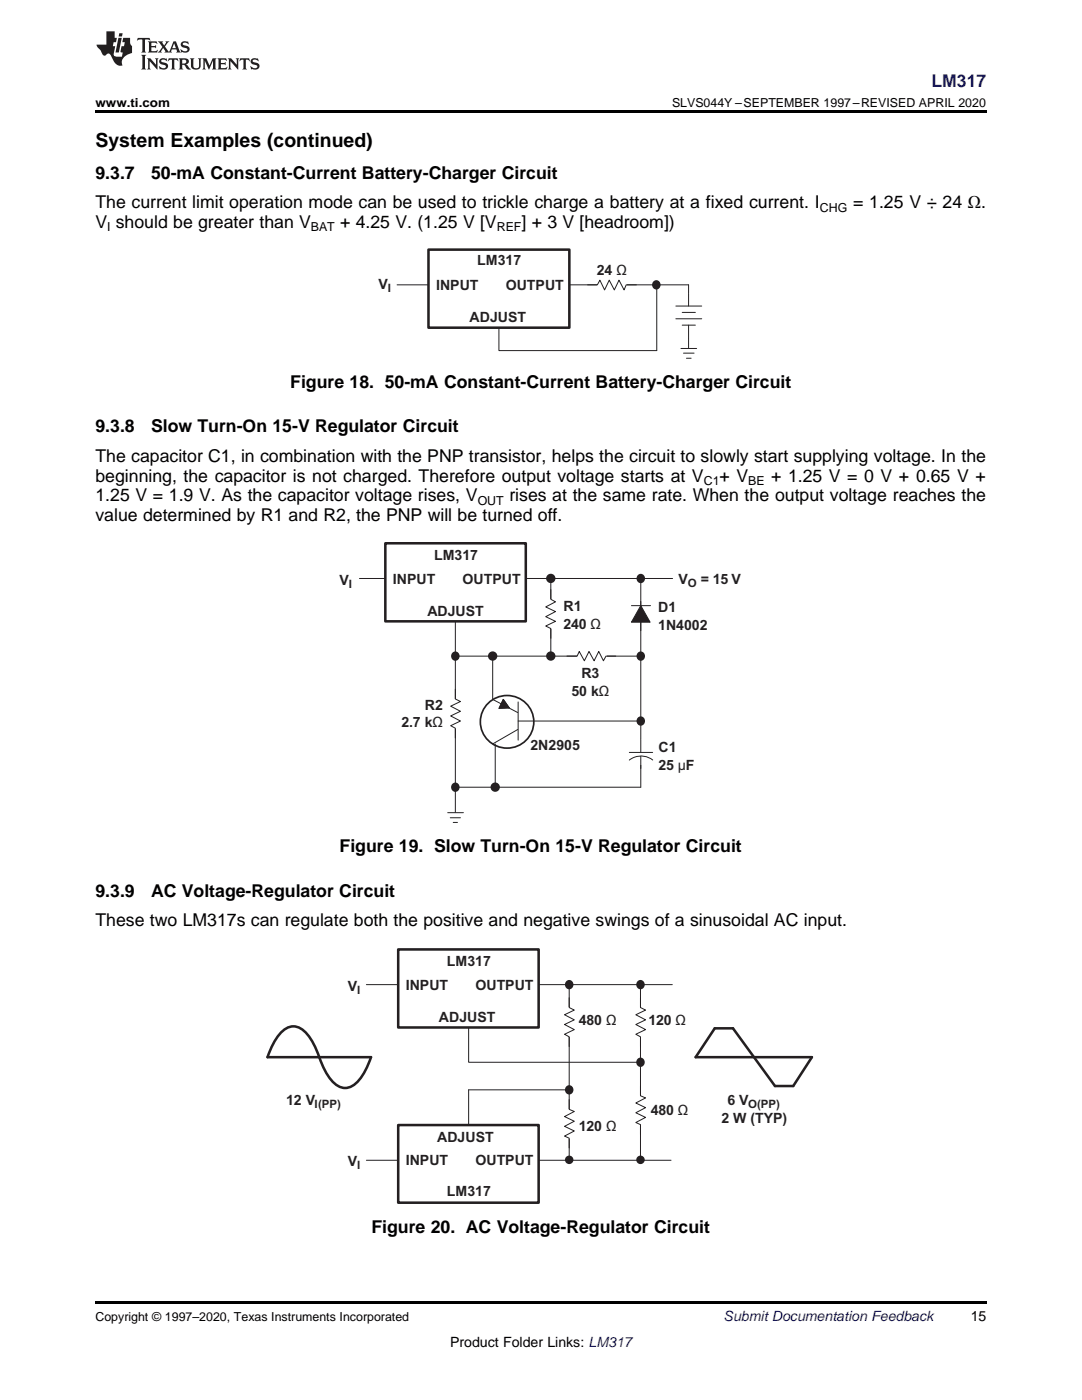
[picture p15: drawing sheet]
<svg xmlns="http://www.w3.org/2000/svg" width="216mm" height="279mm" viewBox="0 0 216 279" stroke-linecap="round" stroke-linejoin="round" font-family="sans-serif">
<defs><g id="words">
<text font-size="3.9" x="19" y="29.3">System Examples (continued)</text>
<text font-size="3.5" fill="#00f" x="185.8" y="17.3">LM317</text>
<g font-size="3.5">
<text x="19" y="35.6">9.3.7</text>
<text x="30.1" y="35.6">50-mA Constant-Current Battery-Charger Circuit</text>
<text x="19" y="41.6">The current limit operation mode can be used to trickle charge a battery at a fixed current. I</text>
<text x="170.2" y="41.6">= 1.25 V ÷ 24 Ω.</text>
<text x="19" y="45.5">V should be greater than V</text>
<text x="67.9" y="45.5">+ 4.25 V. (1.25 V [V</text>
<text x="104.1" y="45.5">] + 3 V [headroom])</text>
<text x="57.9" y="77.4">Figure 18. 50-mA Constant-Current Battery-Charger Circuit</text>
<text x="19" y="86.3">9.3.8</text>
<text x="30.1" y="86.3">Slow Turn-On 15-V Regulator Circuit</text>
<text x="19" y="92.3">The capacitor C1, in combination with the PNP transistor, helps the circuit to slowly start supplying voltage. In the</text>
<text x="19" y="96.1">beginning, the capacitor is not charged. Therefore output voltage starts at V</text>
<text x="19" y="100">1.25 V = 1.9 V. As the capacitor voltage rises, V</text>
<text x="101.6" y="100">rises at the same rate. When the output voltage reaches the</text>
<text x="143.6" y="96.1">+ V</text>
<text x="153.9" y="96.1">+ 1.25 V = 0 V + 0.65 V +</text>
<text x="19" y="103.9">value determined by R1 and R2, the PNP will be turned off.</text>
<text x="67.8" y="170">Figure 19. Slow Turn-On 15-V Regulator Circuit</text>
<text x="19" y="178.9">9.3.9</text>
<text x="30.1" y="178.9">AC Voltage-Regulator Circuit</text>
<text x="19" y="184.9">These two LM317s can regulate both the positive and negative swings of a sinusoidal AC input.</text>
<text x="74.1" y="246.1">Figure 20. AC Voltage-Regulator Circuit</text>
</g>
<g font-size="2.8" fill="#241f21">
<text x="95.2" y="53">LM317</text>
<text x="75.5" y="57.7">V</text>
<text x="87" y="57.9">INPUT</text>
<text x="100.9" y="57.9">OUTPUT</text>
<text x="119.1" y="54.8">24 Ω</text>
<text x="93.7" y="64.3">ADJUST</text>
<text x="86.6" y="111.8">LM317</text>
<text x="67.7" y="116.7">V</text>
<text x="78.4" y="116.5">INPUT</text>
<text x="92.3" y="116.5">OUTPUT</text>
<text x="135.4" y="116.6">V</text>
<text x="139.8" y="116.6">= 15 V</text>
<text x="85.3" y="122.9">ADJUST</text>
<text x="112.4" y="122">R1</text>
<text x="112.4" y="125.5">240 Ω</text>
<text x="131.3" y="122.1">D1</text>
<text x="131.3" y="125.7">1N4002</text>
<text x="116" y="135.3">R3</text>
<text x="84.8" y="141.6">R2</text>
<text x="114.1" y="138.8">50 kΩ</text>
<text x="80.1" y="145.2">2.7 kΩ</text>
<text x="105.8" y="149.7">2N2905</text>
<text x="131.4" y="150.1">C1</text>
<text x="131.4" y="153.6">25 µF</text>
<text x="69.4" y="197.8">V</text>
<text x="81" y="197.5">INPUT</text>
<text x="89.2" y="192.8">LM317</text>
<text x="94.9" y="197.5">OUTPUT</text>
<text x="87.6" y="204">ADJUST</text>
<text x="115.5" y="204.6">480 Ω</text>
<text x="129.4" y="204.6">120 Ω</text>
<text x="57.1" y="220.5">12 V</text>
<text x="145.2" y="220.5">6 V</text>
<text x="87.2" y="227.9">ADJUST</text>
<text x="115.5" y="225.8">120 Ω</text>
<text x="129.8" y="222.5">480 Ω</text>
<text x="144" y="224.1">2 W (TYP)</text>
<text x="69.4" y="232.7">V</text>
<text x="81" y="232.6">INPUT</text>
<text x="94.9" y="232.6">OUTPUT</text>
<text x="89.2" y="238.7">LM317</text>
</g>
<text font-size="2.8" fill="#0000c8" x="144.4" y="263.6">Submit Documentation Feedback</text>
<g font-size="2.8">
<text x="193.7" y="263.6">15</text>
<text x="89.8" y="268.9">Product Folder Links: LM317</text>
</g>
<g font-size="2.5">
<text x="19" y="21.4">www.ti.com</text>
<text x="134.1" y="21.4">SLVS044Y –SEPTEMBER 1997–REVISED APRIL 2020</text>
<text x="21.4" y="46.2">I</text>
<text x="62" y="46.2">BAT</text>
<text x="99.1" y="46.2">REF</text>
<text x="163.6" y="42.3">CHG</text>
<text x="95.3" y="100.7">OUT</text>
<text x="140.4" y="96.8">C1</text>
<text x="149.3" y="96.8">BE</text>
<text x="19" y="263.6">Copyright © 1997–2020, Texas Instruments Incorporated</text>
</g>
<g font-size="2.3" fill="#241f21">
<text x="77.4" y="58.3">I</text>
<text x="69.6" y="117.3">I</text>
<text x="137.3" y="117.1">O</text>
<text x="71.2" y="198.4">I</text>
<text x="62.8" y="221.1">I(PP)</text>
<text x="149.3" y="221.1">O(PP)</text>
<text x="71.2" y="233.3">I</text>
</g>
</g></defs>
<path d="M19 259.7h177.8v.5h-177.8z" fill="#000"/>
<path d="M73.1 196.5h6.4M107.5 196.5h26.7M113.6 196.5v34.6M93.5 205.1v6.9h34.1" fill="none" stroke="#241f21" stroke-width=".2"/>
<path d="M79.5 189.5h28v15.6h-28z" fill="none" stroke="#241f21" stroke-width=".51"/>
<circle cx="113.5" cy="196.5" r=".72" fill="#241f21"/>
<circle cx="113.5" cy="196.5" r=".72" fill="none" stroke="#241f21" stroke-width=".34"/>
<path d="M112.6 221.3h2v5.9h-2z" fill="#fff"/>
<path d="M127.8 196.5v35.5M113.6 219.4v2l1 .4-2 1 2 1-2 1 2 .9-2 1 1 .5v1.9" fill="none" stroke="#241f21" stroke-width=".2"/>
<circle cx="127.8" cy="212" r=".72" fill="#241f21"/>
<circle cx="127.8" cy="212" r=".72" fill="none" stroke="#241f21" stroke-width=".34"/>
<circle cx="127.8" cy="196.5" r=".72" fill="#241f21"/>
<circle cx="127.8" cy="196.5" r=".72" fill="none" stroke="#241f21" stroke-width=".34"/>
<path d="M126.9 218.6h1.9v5.8h-1.9z" fill="#fff"/>
<path d="M113.6 217.5h-20.1v7M127.8 216.7v2l1 .4-1.9 1 1.9 1-1.9 1 1.9 .9-1.9 1 .9 .4v2M73.1 231.6h6.4M107.5 231.6h26.4" fill="none" stroke="#241f21" stroke-width=".2"/>
<path d="M79.5 224.5h28v15.5h-28z" fill="none" stroke="#241f21" stroke-width=".51"/>
<circle cx="113.5" cy="217.5" r=".72" fill="#241f21"/>
<circle cx="113.5" cy="217.5" r=".72" fill="none" stroke="#241f21" stroke-width=".34"/>
<circle cx="127.8" cy="231.5" r=".68" fill="#241f21"/>
<circle cx="127.8" cy="231.5" r=".68" fill="none" stroke="#241f21" stroke-width=".34"/>
<circle cx="113.6" cy="231.5" r=".68" fill="#241f21"/>
<circle cx="113.6" cy="231.5" r=".68" fill="none" stroke="#241f21" stroke-width=".34"/>
<path d="M63.7 211a10.6 10.6 0 0 0 3.9 5.8 3.2 3.2 0 0 0 4.1-1.3 14.2 14.2 0 0 0 2.3-4.5h-20.6a10.6 10.6 0 0 1 3.9-5.8 3.2 3.2 0 0 1 4 1.2 14.1 14.1 0 0 1 2.4 4.6M142.6 205.2h3.7l8.3 11.5h3.7l3.7-5.7h-23.2z" fill="none" stroke="#241f21" stroke-width=".51"/>
<path d="M126.9 201.1h1.9v5.8h-1.9z" fill="#fff"/>
<path d="M127.8 199.1v2l1 .5-1.9 .9 1.9 1-1.9 1 1.9 1-1.9 .9 .9 .5v2" fill="none" stroke="#241f21" stroke-width=".2"/>
<path d="M112.6 201.1h2v5.8h-2z" fill="#fff"/>
<path d="M71.7 115.5h5.2M104.9 115.5h29.3M109.9 115.5v15.6M90.9 130.9h37.5M90.9 124v38.1M89.3 162.2h3.2M89.8 163.2h2.1M90.4 164.1h.9M113.6 199.1v2l1 .5-2 .9 2 1-2 1 2 1-2 .9 1 .5v2" fill="none" stroke="#241f21" stroke-width=".2"/>
<path d="M76.9 108.4h28v15.6h-28z" fill="none" stroke="#241f21" stroke-width=".51"/>
<circle cx="109.9" cy="130.9" r=".76" fill="#241f21"/>
<circle cx="109.9" cy="130.9" r=".76" fill="none" stroke="#241f21" stroke-width=".34"/>
<circle cx="109.9" cy="115.4" r=".76" fill="#241f21"/>
<circle cx="109.9" cy="115.4" r=".76" fill="none" stroke="#241f21" stroke-width=".34"/>
<circle cx="90.8" cy="157.1" r=".72" fill="#241f21"/>
<circle cx="90.8" cy="157.1" r=".72" fill="none" stroke="#241f21" stroke-width=".34"/>
<path d="M127.9 120.9l1.8 3.3h-3.7z" fill="#241f21"/>
<path d="M127.9 116.2v40.9M126 120.9h3.8M127.9 120.9l1.8 3.3h-3.7z" fill="none" stroke="#241f21" stroke-width=".2"/>
<circle cx="127.8" cy="115.4" r=".72" fill="#241f21"/>
<circle cx="127.8" cy="115.4" r=".72" fill="none" stroke="#241f21" stroke-width=".34"/>
<path d="M98.3 130.9v8.7" fill="none" stroke="#241f21" stroke-width=".2"/>
<circle cx="98.3" cy="130.9" r=".76" fill="#241f21"/>
<circle cx="98.3" cy="130.9" r=".76" fill="none" stroke="#241f21" stroke-width=".34"/>
<circle cx="90.8" cy="130.9" r=".72" fill="#241f21"/>
<circle cx="90.8" cy="130.9" r=".72" fill="none" stroke="#241f21" stroke-width=".34"/>
<path d="M98.3 139.6l5 2.6M100.4 139.6l1.2 1.7-2 .1zM103.3 145.6l-5 2.9M103.4 140.1v7.6M103.4 143.9h3" fill="none" stroke="#241f21" stroke-width=".2"/>
<path d="M100.4 139.6l1.2 1.7-2 .1z" fill="#241f21"/>
<path d="M100.4 139.6l1.2 1.7-2 .1z" fill="none" stroke="#241f21" stroke-width=".2"/>
<circle cx="101.2" cy="144.1" r="5.3" fill="none" stroke="#241f21" stroke-width=".34"/>
<path d="M125.6 147.5h4.6v5.2h-4.6z" fill="#fff"/>
<path d="M106.5 143.9h21.2M125.6 150.2h4.6M127.9 147.5v2.7M127.9 150.9v2.5M130.2 151.7a3.8 3.8 0 0 0-4.6 0" fill="none" stroke="#241f21" stroke-width=".2"/>
<path d="M115.2 130h5.8v2h-5.8z" fill="#fff"/>
<path d="M113.1 130.9h2.1l.4-.9 1 1.9 .9-1.9 1 1.9 1-1.9 .9 1.9 .5-1h2M90.9 157.1h37M98.8 148.5v8.6" fill="none" stroke="#241f21" stroke-width=".2"/>
<circle cx="98.8" cy="157.1" r=".76" fill="#241f21"/>
<circle cx="98.8" cy="157.1" r=".76" fill="none" stroke="#241f21" stroke-width=".34"/>
<circle cx="127.8" cy="143.9" r=".72" fill="#241f21"/>
<circle cx="127.8" cy="143.9" r=".72" fill="none" stroke="#241f21" stroke-width=".34"/>
<circle cx="127.8" cy="130.9" r=".72" fill="#241f21"/>
<circle cx="127.8" cy="130.9" r=".72" fill="none" stroke="#241f21" stroke-width=".34"/>
<path d="M89.9 139.5h2v5.8h-2z" fill="#fff"/>
<path d="M90.9 137.5v2l1 .5-2 .9 2 1.1-2 .9 2 1-2 .9 1 .5v2" fill="none" stroke="#241f21" stroke-width=".2"/>
<path d="M109 119.6h1.9v5.8h-1.9z" fill="#fff"/>
<path d="M79.2 56.8h6.3M113.6 56.8h23.8M131 56.8v13.2h-31.4v-4.6M109.9 117.7v1.9l.9 .5-1.9 1 1.9 1-1.9 1 1.9 .9-1.9 .9 1 .5v2" fill="none" stroke="#241f21" stroke-width=".2"/>
<path d="M85.5 49.8h28.1v15.6h-28.1z" fill="none" stroke="#241f21" stroke-width=".51"/>
<circle cx="131" cy="56.8" r=".72" fill="#241f21"/>
<circle cx="131" cy="56.8" r=".72" fill="none" stroke="#241f21" stroke-width=".34"/>
<path d="M137.4 56.8v12.7" fill="none" stroke="#241f21" stroke-width=".2"/>
<path d="M134.9 58.5h5.1v8.8h-5.1z" fill="#fff"/>
<path d="M137.4 58.5v2.6M134.9 61.1h5.1M134.9 63.6h5.1M135.9 69.5h3.1M136.1 64.9h2.7M136.1 62.3h2.7M136.4 70.5h2.1M137 71.5h.9M137.4 64.9v2.5" fill="none" stroke="#241f21" stroke-width=".2"/>
<path d="M119.2 55.9h5.8v2h-5.8z" fill="#fff"/>
<path d="M117.2 56.8h2l.5-.9 .9 2 1-2 1 2 .9-2 1 2 .5-1.1h2" fill="none" stroke="#241f21" stroke-width=".2"/>
<path d="M19 22h177.8v.5h-177.8z" fill="#000"/>
<g fill="#231f20">
<path d="M27.5 7.6l-.1 .5 .4-.2h.6v.1v2.1l-.2 .4h1l-.3-.4v-2.1l.1-.1h.5l.5 .2-.2-.5zM29.5 8.3l.2 .3v1.5l-.2 .4h1.8l.2-.6a1.04 1.04 0 0 1-1.3 .2v-.7h.6l.3 .2v-.6l-.3 .2h-.6v-.6l.8-.1 .4 .3-.2-.5zM31.5 8.3l.9 1.1-.9 1.1h.8l-.2-.2 .5-.7 .4 .7-.2 .2h1.5l-.1-.2 .1-.4h.9l.1 .4-.2 .2h1l-.3-.3-.7-1.9h-.5l-.9 2-.8-1 .9-1h-.8l.1 .3-.3 .5-.4-.6 .2-.2zM34.7 8.6l.4 1h-.7zM36.3 8.4a.63 .63 0 0 0-.2 .7 .63 .63 0 0 0 .6 .4l.6 .2 .1 .2a.75 .75 0 0 1-.7 .4 .75 .75 0 0 1-.6-.5l.1 .7 .1-.1a1.11 1.11 0 0 0 1.5-.6 1.13 1.13 0 0 0-1.2-.8l-.1-.4a1.04 1.04 0 0 1 1.2 .2l-.2-.5-.1 .1-.5-.2zM28.2 10.9l.2 .4v2.2l-.2 .4h1l-.3-.4v-2.2l.3-.4zM29.3 11.6l.3 .4v1.5l-.3 .4h.8l-.2-.4v-1.3l1.5 1.7v-1.9l.2-.4h-.7l.2 .4v.9l-1.1-1.3zM32 11.8a.62 .62 0 0 0-.2 .7 .62 .62 0 0 0 .6 .4l.6 .1 .1 .3a.76 .76 0 0 1-.7 .3 .76 .76 0 0 1-.6-.4l.1 .7 .1-.1a1.11 1.11 0 0 0 1.5-.6 1.13 1.13 0 0 0-1.2-.8l-.1-.4a1.04 1.04 0 0 1 1.2 .2l-.2-.6-.1 .1-.5-.1zM33.7 11.6l-.2 .6a.61 .61 0 0 1 .8-.3v1.6l-.2 .4h.9l-.2-.4v-1.6a.63 .63 0 0 1 .8 .3l-.2-.6zM35.6 11.6l.3 .4v1.5l-.3 .4h1l-.2-.2v-.8l.5 .2a.76 .76 0 0 0 1.2 .7l-1-1a.58 .58 0 0 0 .6-.5 .58 .58 0 0 0-.5-.6zM36.4 11.9h.1a.45 .45 0 0 1 .5 .1 .45 .45 0 0 1 .1 .5l-.7 .2zM37.9 11.6l.2 .2a2.17 2.17 0 0 0 .3 1.9 .99 .99 0 0 0 1.6-.6v-1.1l.2-.4h-.7l.2 .2a1.92 1.92 0 0 1-.2 1.8 .6 .6 0 0 1-.9-.5v-1.1l.2-.4zM40.4 11.6l.2 .4v1.5l-.2 .4h.7l-.2-.4v-1.4l.8 1.8 .8-1.8v1.4l-.2 .4h.9l-.2-.4v-1.5l.2-.4h-.8l-.6 1.5-.6-1.5zM43.4 11.6l.2 .4v1.5l-.2 .4h1.8l.2-.6a1.04 1.04 0 0 1-1.3 .1v-.6h.5l.4 .2v-.6l-.4 .2h-.5v-.7h.8l.3 .3-.1-.6zM45.5 11.6l.2 .4v1.5l-.2 .4h.7l-.2-.4v-1.3l1.5 1.7v-1.9l.2-.4h-.7l.2 .4v.9l-1.1-1.3zM47.9 11.6l-.1 .6a.61 .61 0 0 1 .8-.3v1.6l-.3 .4h1l-.3-.4 .1-1.6a.63 .63 0 0 1 .7 .3l-.1-.6zM50.2 11.8a.62 .62 0 0 0-.2 .7 .62 .62 0 0 0 .6 .4l.6 .1 .2 .3a.76 .76 0 0 1-.8 .3 .76 .76 0 0 1-.6-.4l.1 .7 .2-.1a1.11 1.11 0 0 0 1.5-.6 1.13 1.13 0 0 0-1.3-.8l-.1-.4a1.04 1.04 0 0 1 1.2 .2l-.1-.6-.2 .1-.5-.1z"/>
<path d="M21.2 6.3v2.6h-1.9l.1 .4 .7 .9a.91 .91 0 0 0 1 .8 .56 .56 0 0 1 .5-.3 .56 .56 0 0 1 .5 .3l.4 .8a1.53 1.53 0 0 0 1.9 1.2 1.54 1.54 0 0 1 1-2.1l.9-.3v-1.4a1.52 1.52 0 0 1-.3-1.6h-1.4l-.2 .8h.5l-.2 .8h-.4l-.2 1v.2l.4 .1-.2 .8a1.93 1.93 0 0 1-1.6-.3l.3-1.8h-.5l.2-.8h.4l.2-.8h-.4v-1.3zM23.6 7.6l-.6 2.9h.7l.6-2.9zM23.8 6.6l-.1 .7h.6l.2-.7z"/>
</g>
<use href="#words"/>
</svg>
